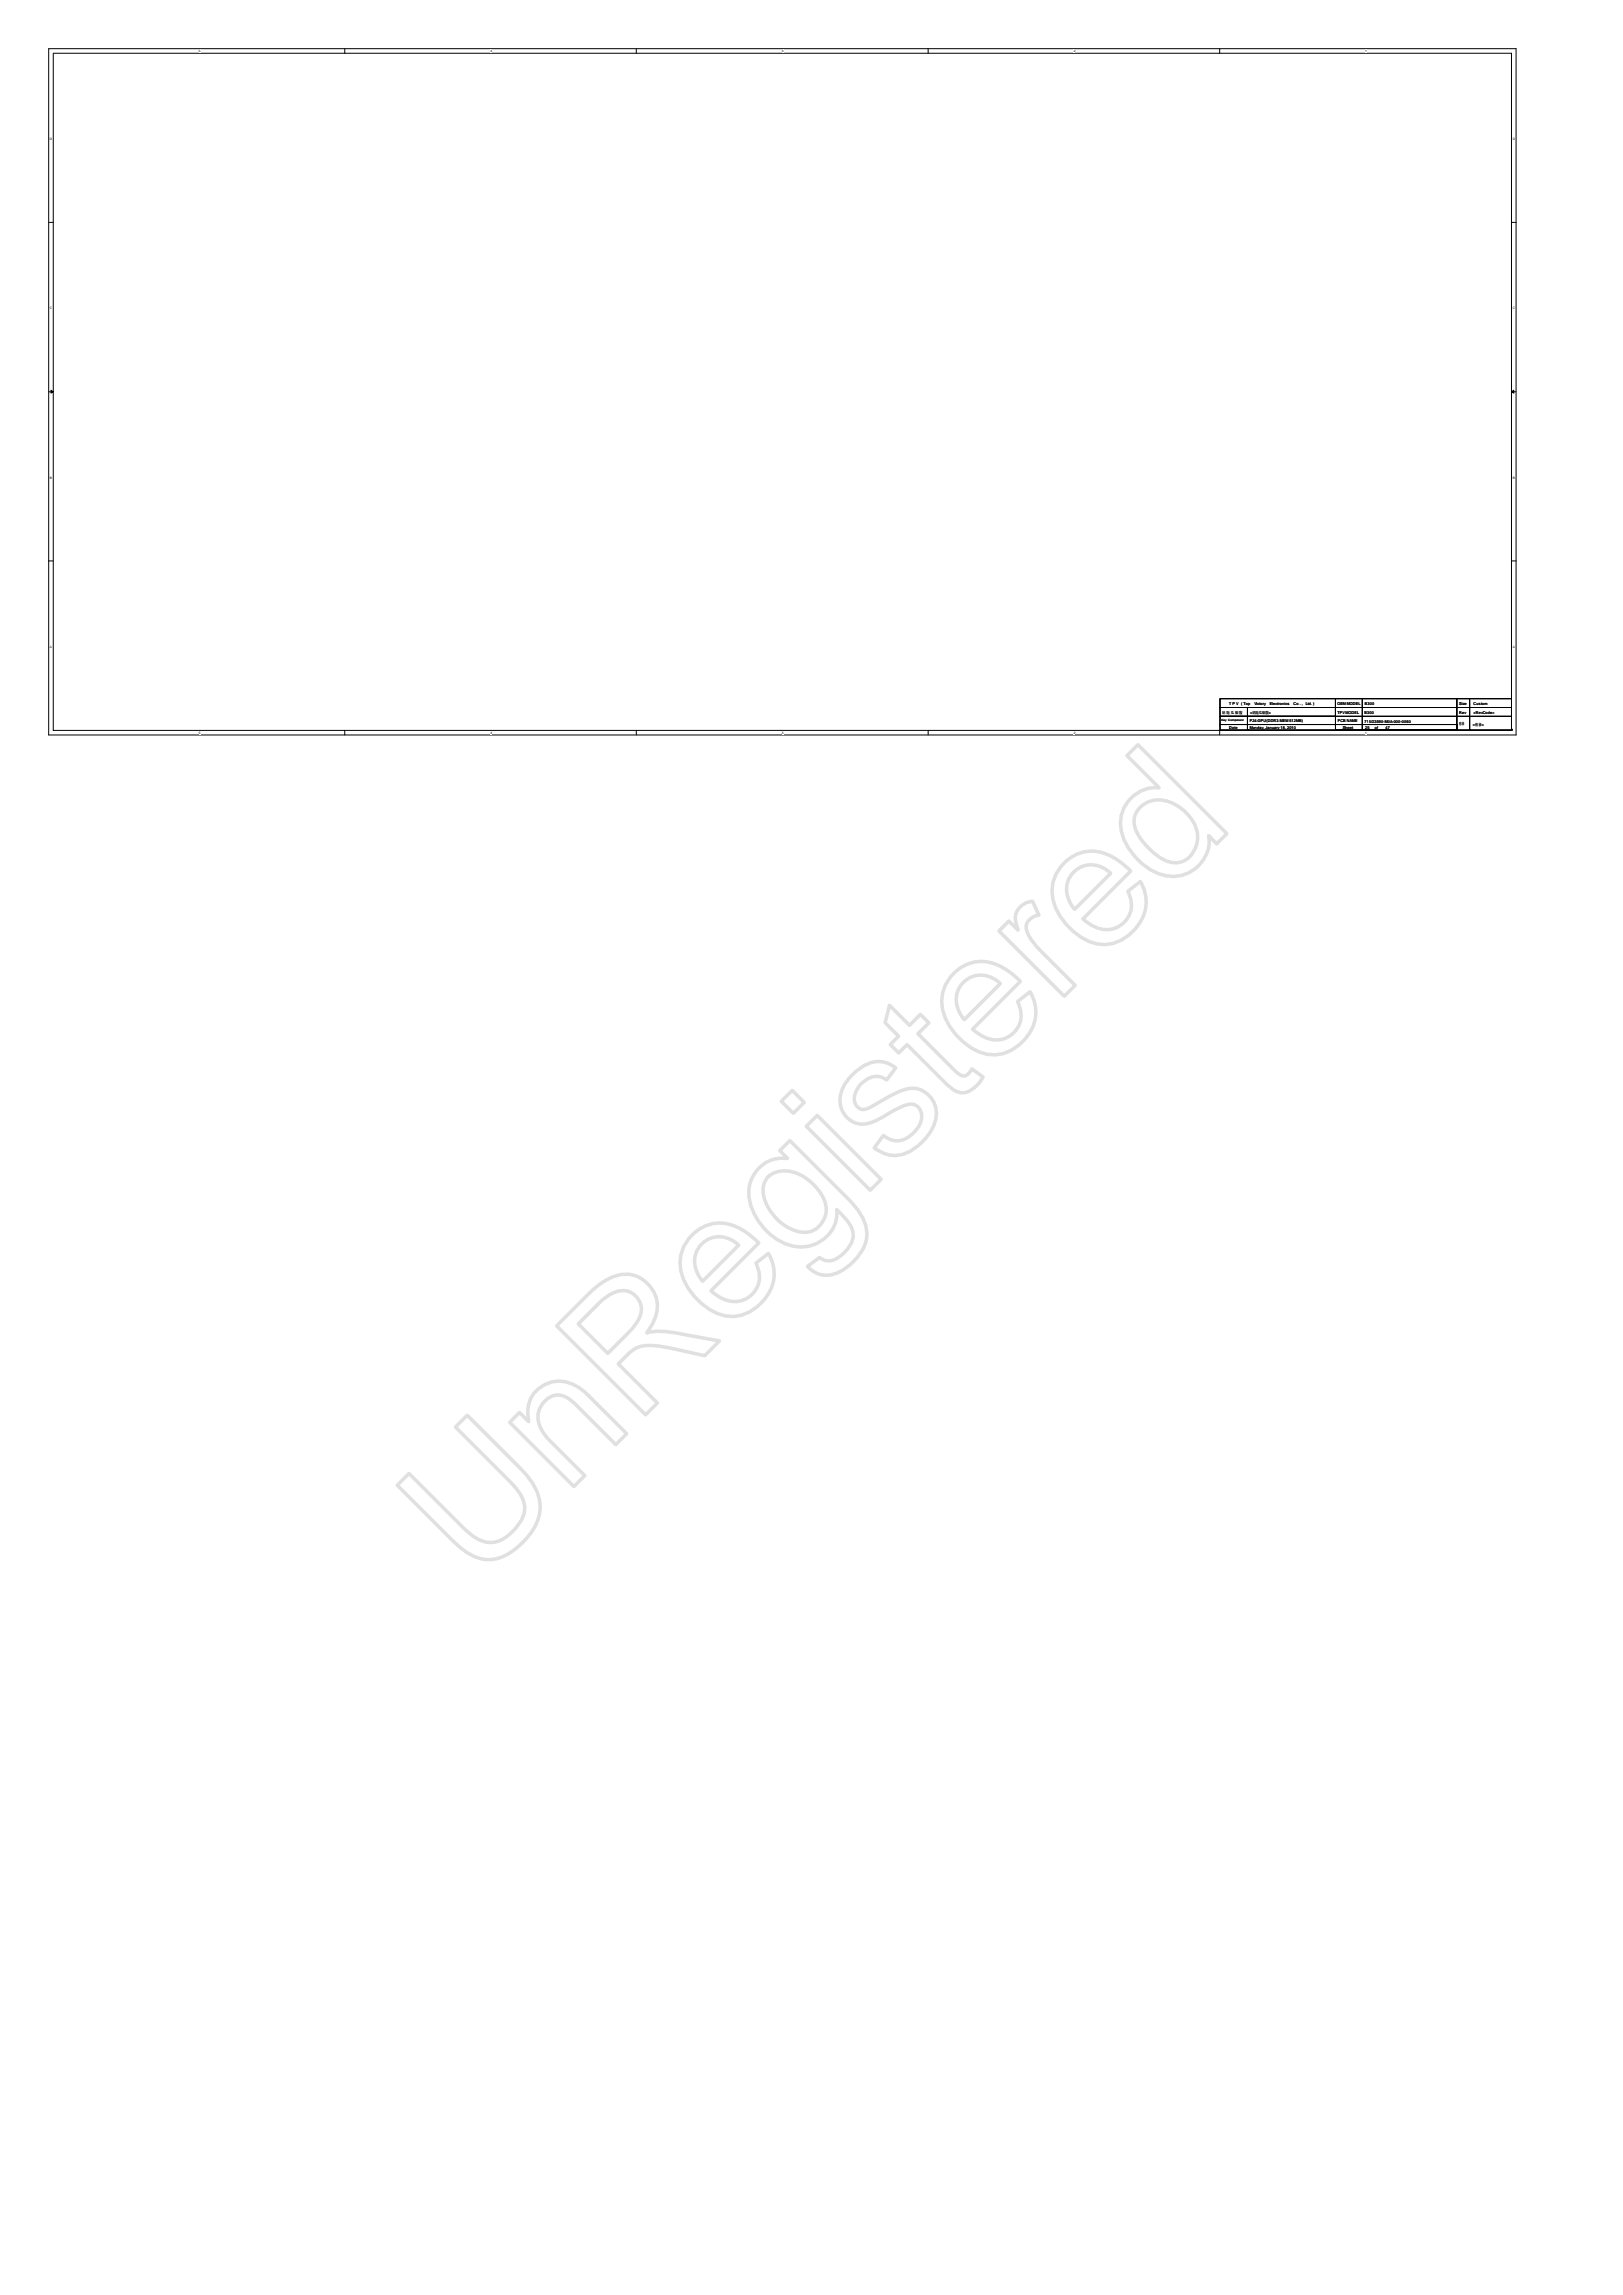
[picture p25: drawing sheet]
<svg xmlns="http://www.w3.org/2000/svg" width="210mm" height="297mm" viewBox="0 0 210 297" stroke-linecap="round" stroke-linejoin="round" font-family="sans-serif">
<defs><g id="words">
<g font-size=".5">
<text x="158.1" y="92.4">絬 隔 瓜 絪 腹</text>
<text x="159" y="94.4">Date</text>
<text x="159" y="91.2">T P V</text>
<text x="160.6" y="91.2">( Top</text>
<text x="161.7" y="94.3">Monday, January 18, 2010</text>
<text x="161.7" y="93.5">P24:GPU(DDR3 MEM 512MB)</text>
<text x="161.7" y="92.4">&lt;絬隔瓜絪腹&gt;</text>
<text x="162.3" y="91.2">Victory</text>
<text x="164.3" y="91.2">Electronics</text>
<text x="167.4" y="91.2">Co . ,</text>
<text x="168.9" y="91.2">Ltd. )</text>
<text x="173.1" y="91.2">OEM MODEL</text>
<text x="173.1" y="92.4">TPV MODEL</text>
<text x="173.1" y="93.5">PCB NAME</text>
<text x="173.7" y="94.3">Sheet</text>
<text x="176.6" y="92.4">B300</text>
<text x="176.6" y="93.5">715G3590-M0A-000-0060</text>
<text x="176.6" y="91.2">B300</text>
<text x="176.6" y="94.3">25</text>
<text x="177.9" y="94.3">of</text>
<text x="179.3" y="94.3">47</text>
<text x="188.8" y="91.2">Size</text>
<text x="188.8" y="92.4">Rev</text>
<text x="188.8" y="93.9">称爹</text>
<text x="190.6" y="93.9">&lt;称爹&gt;</text>
<text x="190.7" y="92.4">&lt;RevCode&gt;</text>
<text x="190.7" y="91.2">Custom</text>
</g>
<g font-size=".4">
<text x="25.7" y="6.7">5</text>
<text x="63.4" y="6.7">4</text>
<text x="101.2" y="6.7">3</text>
<text x="138.9" y="6.7">2</text>
<text x="176.6" y="6.7">1</text>
<text x="6.5" y="18.2">D</text>
<text x="195.7" y="18.2">D</text>
<text x="6.5" y="40">C</text>
<text x="195.7" y="40">C</text>
<text x="6.5" y="62">B</text>
<text x="195.7" y="62">B</text>
<text x="6.5" y="83.9">A</text>
<text x="195.7" y="83.9">A</text>
<text x="25.7" y="94.9">5</text>
<text x="63.4" y="94.9">4</text>
<text x="101.2" y="94.9">3</text>
<text x="138.9" y="94.9">2</text>
<text x="158.1" y="93.3">Key Component</text>
<text x="176.6" y="94.9">1</text>
</g>
</g></defs>
<path d="M6.3 6.3h189.9v88.8h-189.9zM6.9 6.9h188.7v87.6h-188.7z" fill="none" stroke="#000" stroke-width=".13"/>
<g fill="#fff">
<path d="M25.7 6.4h.2v.4h-.2z"/>
<path d="M25.7 94.6h.2v.4h-.2z"/>
</g>
<path d="M44.6 6.3v.6M44.6 94.5v.6" fill="none" stroke="#000" stroke-width=".13"/>
<g fill="#fff">
<path d="M63.4 6.4h.2v.4h-.2z"/>
<path d="M63.4 94.6h.2v.4h-.2z"/>
</g>
<path d="M82.3 6.3v.6M82.3 94.5v.6" fill="none" stroke="#000" stroke-width=".13"/>
<g fill="#fff">
<path d="M101.2 6.4h.1v.4h-.1z"/>
<path d="M101.2 94.6h.1v.4h-.1z"/>
</g>
<path d="M120.1 6.3v.6M120.1 94.5v.6" fill="none" stroke="#000" stroke-width=".13"/>
<g fill="#fff">
<path d="M138.9 6.4h.2v.4h-.2z"/>
<path d="M138.9 94.6h.2v.4h-.2z"/>
</g>
<path d="M157.8 6.3v.6M157.8 94.5v.6" fill="none" stroke="#000" stroke-width=".13"/>
<g fill="#fff">
<path d="M176.6 6.4h.2v.4h-.2z"/>
<path d="M176.6 94.6h.2v.4h-.2z"/>
<path d="M6.5 17.8h.2v.4h-.2z"/>
<path d="M195.7 17.8h.3v.4h-.3z"/>
<path d="M6.5 39.7h.2v.4h-.2z"/>
<path d="M195.7 39.7h.3v.4h-.3z"/>
</g>
<path d="M6.3 28.8h.6M195.6 28.8h.6" fill="none" stroke="#000" stroke-width=".13"/>
<g fill="#fff">
<path d="M6.5 61.6h.2v.5h-.2z"/>
<path d="M195.7 61.6h.3v.5h-.3z"/>
</g>
<path d="M6.3 50.7h.6M195.6 50.7h.6" fill="none" stroke="#000" stroke-width=".13"/>
<path d="M6.6 50.5l.3 .2-.3 .2zM195.6 50.7l.3-.2v.4z" fill="#000" stroke="#000" stroke-width=".13"/>
<g fill="#fff">
<path d="M6.5 83.5h.2v.4h-.2z"/>
<path d="M195.7 83.5h.3v.4h-.3z"/>
</g>
<g fill="none" stroke="#000" stroke-width=".13">
<path d="M6.3 72.6h.6M195.6 72.6h.6M157.9 93.8h30.6v.7h-30.6zM157.9 90.4h14.9v1.2h-14.9zM157.9 91.6h14.9v1.1h-14.9zM157.9 92.7h14.9v1.1h-14.9zM161.4 94.5h.1M161.4 91.6v2.9M172.8 90.4h22.8v1.2h-22.8zM172.8 91.6h22.8v1.1h-22.8zM172.8 93.8h15.7v.7h-15.7zM176.3 94.5h.1"/>
<path d="M176.3 90.5v4M188.5 94.4h.1M188.5 90.4v4M188.5 94.5h7.1M190.2 94.5h.1M190.2 90.4v4.1M195.6 94.4h.1M195.6 94.5h.1M195.6 92.7v1.7"/>
</g>
<use href="#words"/>
</svg>
